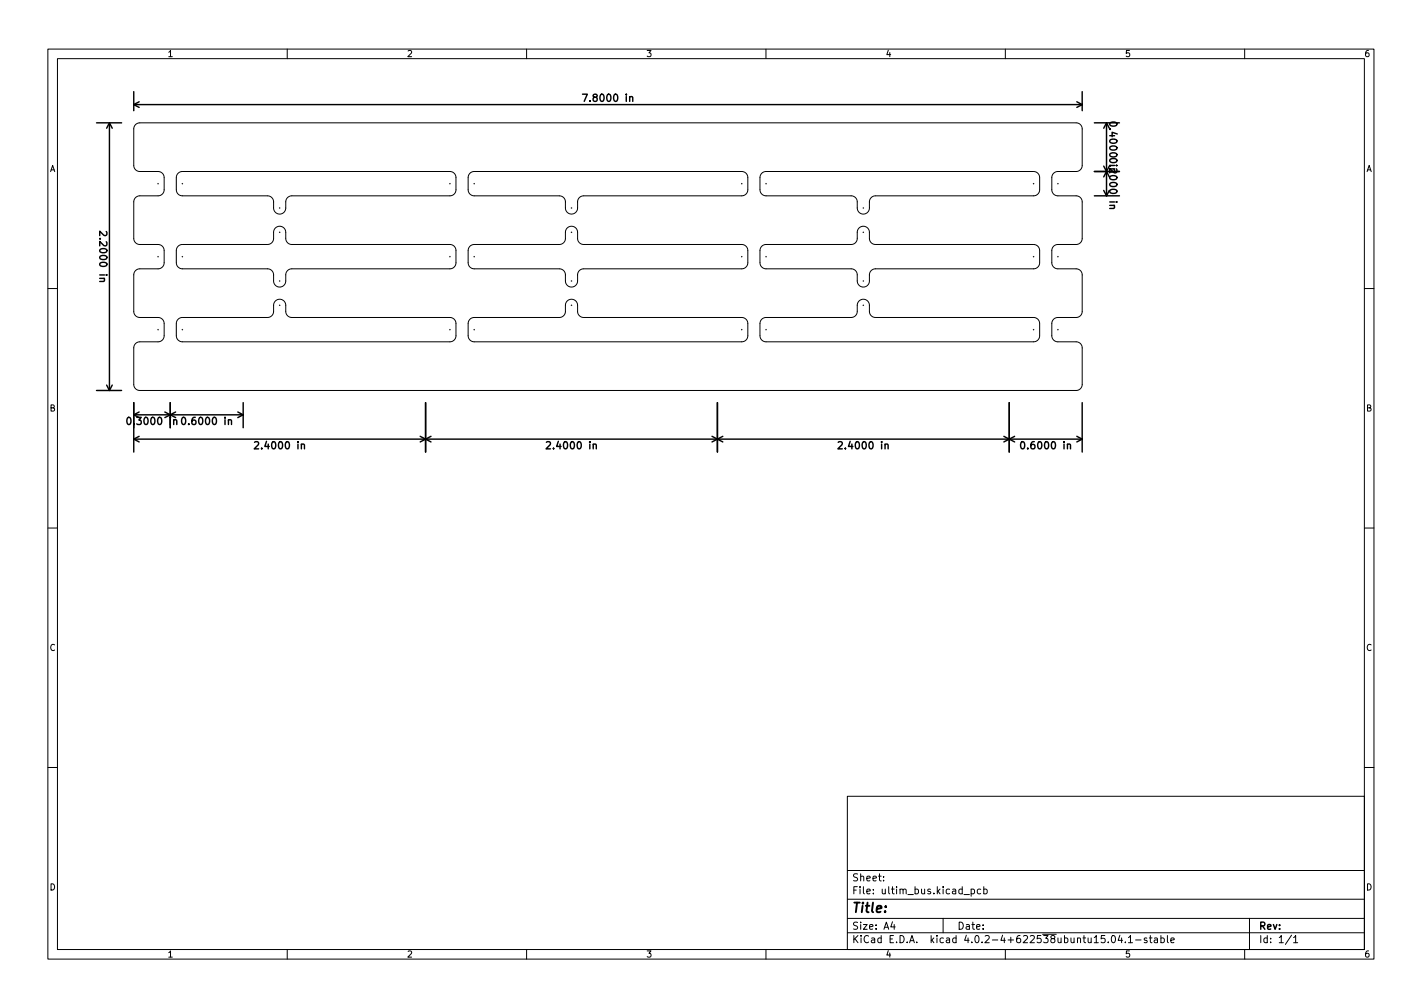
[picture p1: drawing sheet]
<svg xmlns="http://www.w3.org/2000/svg" width="297mm" height="210mm" viewBox="0 0 297 210" stroke-linecap="round" stroke-linejoin="round" font-family="sans-serif">
<defs><g id="words">
<text font-size="2.8" x="178" y="190.6">Title:</text>
<g font-size="2.1">
<text x="122.6" y="21.2">7.8000 in</text>
<text x="231.7" y="26.3" transform="rotate(90 231.7 26.3)">0.4000 in</text>
<text x="231.7" y="33.9" transform="rotate(90 231.7 33.9)">0.2000 in</text>
<text x="20.8" y="49.2" transform="rotate(90 20.8 49.2)">2.2000 in</text>
<text x="27.3" y="88.7">0.3000 in</text>
<text x="38.8" y="88.7">0.6000 in</text>
<text x="54" y="93.8">2.4000 in</text>
<text x="115" y="93.8">2.4000 in</text>
<text x="175.9" y="93.8">2.4000 in</text>
<text x="214" y="93.8">0.6000 in</text>
<text x="178" y="184">Sheet:</text>
<text x="178" y="186.7">File: ultim_bus.kicad_pcb</text>
<text x="178" y="196.9">KiCad E.D.A. kicad 4.0.2-4+622538ubuntu15.04.1-stable</text>
<text x="178" y="194.1">Size: A4</text>
<text x="200" y="194.1">Date:</text>
<text x="263" y="194.1">Rev:</text>
<text x="263" y="196.9">Id: 1/1</text>
</g>
<g font-size="1.8">
<text x="35" y="11.9">1</text>
<text x="85" y="11.9">2</text>
<text x="135" y="11.9">3</text>
<text x="185" y="11.9">4</text>
<text x="235" y="11.9">5</text>
<text x="285" y="11.9">6</text>
<text x="10.3" y="35.9">A</text>
<text x="285.3" y="35.9">A</text>
<text x="10.3" y="85.9">B</text>
<text x="285.3" y="85.9">B</text>
<text x="10.3" y="135.9">C</text>
<text x="285.3" y="135.9">C</text>
<text x="10.3" y="185.9">D</text>
<text x="285.3" y="185.9">D</text>
<text x="35" y="199.9">1</text>
<text x="85" y="199.9">2</text>
<text x="135" y="199.9">3</text>
<text x="185" y="199.9">4</text>
<text x="235" y="199.9">5</text>
<text x="285" y="199.9">6</text>
</g>
</g></defs>
<g fill="none" stroke="#000" stroke-width=".21">
<path d="M10 10.2h277v190.1h-277zM12 12.2h273v186.1h-273zM60 10.2v2M110 10.2v2M160 10.2v2M210 10.2v2M260 10.2v2M28.3 26l.9-.4h195.6a1.27 1.27 0 0 1 1.3 1.3v7.7a1.27 1.27 0 0 1-1.3 1.2h-3.9a1.27 1.27 0 0 0-1.2 1.3v2.6a1.27 1.27 0 0 0 1.3 1.2h3.9a1.27 1.27 0 0 1 1.2 1.3v7.7a1.27 1.27 0 0 1-1.3 1.1l-3.9 .1a1.27 1.27 0 0 0-1.2 1.2v2.7a1.27 1.27 0 0 0 1.3 1.1h3.9a1.27 1.27 0 0 1 1.2 1.3v7.7a1.27 1.27 0 0 1-1.3 1.2h-3.9a1.27 1.27 0 0 0-1.2 1.3v2.6a1.27 1.27 0 0 0 1.3 1.2h3.9a1.27 1.27 0 0 1 1.2 1.2v7.8a1.27 1.27 0 0 1-1.3 1.1h-195.7a1.27 1.27 0 0 1-1.2-1.2v-7.8a1.27 1.27 0 0 1 1.3-1.1h3.9a1.27 1.27 0 0 0 1.2-1.3v-2.7a1.27 1.27 0 0 0-1.3-1.1h-3.9a1.27 1.27 0 0 1-1.2-1.3v-7.7a1.27 1.27 0 0 1 1.3-1.2h3.9a1.27 1.27 0 0 0 1.2-1.2v-2.7a1.27 1.27 0 0 0-1.3-1.2h-3.9a1.27 1.27 0 0 1-1.2-1.2v-7.8a1.27 1.27 0 0 1 1.3-1.1h3.9a1.27 1.27 0 0 0 1.2-1.3v-2.6a1.27 1.27 0 0 0-1.3-1.2h-3.9a1.27 1.27 0 0 1-1.2-1.3v-7.7zM37.2 36.2l.9-.4h55.9a1.27 1.27 0 0 1 1.2 1.3v2.5a1.27 1.27 0 0 1-1.2 1.3h-33a1.27 1.27 0 0 0-1.3 1.3v1.2a1.27 1.27 0 0 1-1.3 1.3 1.27 1.27 0 0 1-1.3-1.3v-1.2a1.27 1.27 0 0 0-1.2-1.3h-17.8a1.27 1.27 0 0 1-1.3-1.3v-2.6zM98.2 36.2l.9-.4h55.8a1.27 1.27 0 0 1 1.3 1.3v2.5a1.27 1.27 0 0 1-1.3 1.3h-33a1.27 1.27 0 0 0-1.3 1.3v1.2a1.27 1.27 0 0 1-1.2 1.3 1.27 1.27 0 0 1-1.3-1.3v-1.2a1.27 1.27 0 0 0-1.3-1.3h-17.7a1.27 1.27 0 0 1-1.3-1.3v-2.6zM159.1 36.2l.9-.4h55.9a1.27 1.27 0 0 1 1.3 1.3v2.5a1.27 1.27 0 0 1-1.3 1.3h-33a1.27 1.27 0 0 0-1.3 1.3v1.2a1.27 1.27 0 0 1-1.3 1.3 1.27 1.27 0 0 1-1.2-1.3v-1.2a1.27 1.27 0 0 0-1.3-1.3h-17.8a1.27 1.27 0 0 1-1.3-1.3l.1-2.6zM37.2 51.4l.9-.4h17.8a1.27 1.27 0 0 0 1.2-1.2v-1.3a1.27 1.27 0 0 1 1.3-1.3 1.27 1.27 0 0 1 1.3 1.3v1.3a1.27 1.27 0 0 0 1.3 1.2h33a1.27 1.27 0 0 1 1.2 1.3v2.6a1.27 1.27 0 0 1-1.2 1.2h-33a1.27 1.27 0 0 0-1.3 1.3v1.3a1.27 1.27 0 0 1-1.3 1.2 1.27 1.27 0 0 1-1.3-1.2v-1.3a1.27 1.27 0 0 0-1.2-1.3h-17.8a1.27 1.27 0 0 1-1.3-1.2v-2.7z"/>
<path d="M98.2 51.4l.9-.4h17.7a1.27 1.27 0 0 0 1.3-1.2v-1.3a1.27 1.27 0 0 1 1.3-1.3 1.27 1.27 0 0 1 1.2 1.3v1.3a1.27 1.27 0 0 0 1.3 1.2h33a1.27 1.27 0 0 1 1.3 1.3v2.6a1.27 1.27 0 0 1-1.3 1.2h-33a1.27 1.27 0 0 0-1.3 1.3v1.3a1.27 1.27 0 0 1-1.2 1.2 1.27 1.27 0 0 1-1.3-1.2v-1.3a1.27 1.27 0 0 0-1.3-1.3h-17.7a1.27 1.27 0 0 1-1.3-1.2v-2.7zM159.1 51.4l.9-.4h17.8a1.27 1.27 0 0 0 1.3-1.2v-1.3a1.27 1.27 0 0 1 1.2-1.3 1.27 1.27 0 0 1 1.3 1.3v1.3a1.27 1.27 0 0 0 1.3 1.2h33a1.27 1.27 0 0 1 1.3 1.3v2.6a1.27 1.27 0 0 1-1.3 1.2h-33a1.27 1.27 0 0 0-1.3 1.3v1.3a1.27 1.27 0 0 1-1.3 1.2 1.27 1.27 0 0 1-1.2-1.2v-1.3a1.27 1.27 0 0 0-1.3-1.3h-17.8a1.27 1.27 0 0 1-1.3-1.2l.1-2.7zM10 60.2h2M37.2 66.7l.9-.4h17.8a1.27 1.27 0 0 0 1.2-1.3v-1.3a1.27 1.27 0 0 1 1.3-1.2 1.27 1.27 0 0 1 1.3 1.2v1.3a1.27 1.27 0 0 0 1.3 1.3h33a1.27 1.27 0 0 1 1.2 1.3v2.5a1.27 1.27 0 0 1-1.2 1.3h-55.9a1.27 1.27 0 0 1-1.3-1.3v-2.7zM98.2 66.7l.9-.4h17.7a1.27 1.27 0 0 0 1.3-1.3v-1.3a1.27 1.27 0 0 1 1.3-1.2 1.27 1.27 0 0 1 1.2 1.2v1.3a1.27 1.27 0 0 0 1.3 1.3h33a1.27 1.27 0 0 1 1.3 1.3v2.5a1.27 1.27 0 0 1-1.3 1.3h-55.8a1.27 1.27 0 0 1-1.3-1.3v-2.7zM159.1 66.7l.9-.4h17.8a1.27 1.27 0 0 0 1.3-1.3v-1.3a1.27 1.27 0 0 1 1.2-1.2 1.27 1.27 0 0 1 1.3 1.2v1.3a1.27 1.27 0 0 0 1.3 1.3h33a1.27 1.27 0 0 1 1.3 1.3v2.5a1.27 1.27 0 0 1-1.3 1.3h-55.9a1.27 1.27 0 0 1-1.3-1.3l.1-2.7zM285 60.2h2M10 110.2h2M285 110.2h2M10 160.2h2M177 166.3h108v32h-108zM285 160.2h2"/>
<path d="M60 198.3v2M110 198.3v2M160 198.3v2M177 194.8h108M177 191.8h108M177 187.8h108M177 181.8h108M184.6 183.8v.1M184.6 183v.1M186.4 192.5l-.3 1h.9M186.8 193v1M197 191.8v3"/>
<path d="M201.4 186.8h1.1M202.9 185.7l.4-.1 .3 .3-.2 .7h-.5M202.9 185.6v1.5M204.9 185.7l-.5-.1-.3 .3 .2 .7h.6M205.5 185.7l.4-.1 .3 .3-.1 .7h-.6M205.5 185.1v1.5M210 198.3v2M232.3 195.5l.2-.2a.8 .8 0 0 1 .5 .8 .8 .8 0 0 1-.5 .7l-.2-.1-.2-.4zM233.9 195.3l-.3 1h.9M234.3 195.8v1M235.1 196.7v.1M235.7 195.8l.4-.5v1.5"/>
<path d="M235.7 196.8h.9M237.2 196.3h1.2M239.6 195.9l-.4-.1-.2 .2 .1 .3 .5 .1v.4h-.6M240.1 195.8h.5M240.3 195.3v1.3l.3 .2M241.1 195.9h.6l.1 .9M241.8 196.2l-.5 .1-.2 .2 .2 .3h.5M242.5 195.9l.4-.1 .3 .3-.1 .7h-.6M242.5 195.3v1.5M243.9 195.3v1.3l.2 .2M244.6 196.3l.7-.1-.1-.3-.4-.1-.2 .2v.8h.6M260 198.3v2"/>
<path d="M261 191.8v6.5M269.8 195.3l-1.3 1.9M270.2 195.8l.4-.5v1.5M270.2 196.8h.9"/>
<circle cx="33" cy="38.3" r=".05"/>
<circle cx="38.1" cy="38.3" r=".05"/>
<circle cx="94" cy="38.3" r=".05"/>
<circle cx="99.1" cy="38.3" r=".05"/>
<circle cx="154.9" cy="38.3" r=".05"/>
<circle cx="160" cy="38.3" r=".05"/>
<circle cx="215.9" cy="38.3" r=".05"/>
<circle cx="221" cy="38.3" r=".05"/>
<circle cx="33" cy="53.6" r=".05"/>
<circle cx="38.1" cy="53.6" r=".05"/>
<circle cx="58.4" cy="48.5" r=".05"/>
<circle cx="58.4" cy="43.4" r=".05"/>
<circle cx="58.4" cy="58.7" r=".05"/>
<circle cx="94" cy="53.6" r=".05"/>
<circle cx="99.1" cy="53.6" r=".05"/>
<circle cx="119.4" cy="48.5" r=".05"/>
<circle cx="119.4" cy="58.7" r=".05"/>
<circle cx="119.4" cy="43.4" r=".05"/>
<circle cx="154.9" cy="53.6" r=".05"/>
<circle cx="160" cy="53.6" r=".05"/>
<circle cx="180.3" cy="48.5" r=".05"/>
<circle cx="180.3" cy="43.4" r=".05"/>
<circle cx="180.3" cy="58.7" r=".05"/>
<circle cx="215.9" cy="53.6" r=".05"/>
<circle cx="221" cy="53.6" r=".05"/>
<circle cx="33" cy="68.8" r=".05"/>
<circle cx="38.1" cy="68.8" r=".05"/>
<circle cx="58.4" cy="63.7" r=".05"/>
<circle cx="94" cy="68.8" r=".05"/>
<circle cx="99.1" cy="68.8" r=".05"/>
<circle cx="119.4" cy="63.7" r=".05"/>
<circle cx="154.9" cy="68.8" r=".05"/>
<circle cx="160" cy="68.8" r=".05"/>
<circle cx="180.3" cy="63.7" r=".05"/>
<circle cx="215.9" cy="68.8" r=".05"/>
<circle cx="221" cy="68.8" r=".05"/>
</g>
<g fill="none" stroke="#000" stroke-width=".3">
<path d="M27.9 19.1v4M121.7 19.7h1l-.7 1.5M226.1 19.1v4M20.2 25.6h5.2M22.9 25.6v55.9M22.9 25.6l-.6 1.2M22.9 25.6l.5 1.2M27.9 21.8h198.2M27.9 21.8l1.2 .6M29.1 21.3l-1.2 .5M131.5 20.3l.3-.1h.3l.1 1M224.9 21.3l1.2 .5"/>
<path d="M226.1 21.8l-1.2 .6M228.6 35.8h5.2M228.6 25.6h5.2M230.6 34.7l.5 1.1-.5 1.1M231.1 25.6v15.3l-.5-1.1M231.1 25.6l-.5 1.2M231.1 25.6l.6 1.2M231.9 25.7a.89 .89 0 0 1 1.4 .3 .85 .85 0 0 1-1.5-.2zM21.7 58.1l.1 .2v.4l-1 .1M22.2 48.3l.1 .6-.4 .3-1.1-.9v.9M228.6 40.9h5.2M232.7 42.9l.1 .2-.1 .4h-.9"/>
<path d="M20.2 81.5h5.2M22.3 80.4l.6 1.1M23.4 80.4l-.5 1.1M26.7 87.2l.2-.1a.8 .8 0 0 1 .5 .8 .8 .8 0 0 1-.5 .7 1 1 0 0 1-.2-1.4zM27.9 91.7h198.2M27.9 84.1v10.3M27.9 91.7l1.2 .6M29.1 91.1l-1.2 .6M29.1 86l-1.2 .6h22.9M34.4 86l1.2 .6 1.1-.6M35.6 84.1v5.2M36.3 87.8l.2-.2 .4 .1v.9"/>
<path d="M38.1 87.2l.2-.1a.8 .8 0 0 1 .5 .8 .8 .8 0 0 1-.5 .7 1 1 0 0 1-.2-1.4zM47.7 87.8l.2-.2 .4 .1 .1 .9M49.7 86l1.1 .6M50.8 84.1v5.2M50.8 86.6l-1.1 .6M53.2 92.4l.5-.2 .3 .4-.9 1.1h.9M63 92.9l.2-.2 .3 .1 .1 .9M87.8 91.1l2.2 1.2M88.9 84.1v10.3M90 91.1l-2.2 1.2M114.1 92.4l.6-.2 .3 .4-.9 1.1h.9M123.9 92.9l.2-.2 .4 .1 .1 .9"/>
<path d="M148.7 91.1l2.3 1.2M149.9 84.1v10.3M151 91.1l-2.3 1.2M175.1 92.4l.6-.2 .2 .4-.9 1.1h.9M184.9 92.9l.2-.2 .3 .1 .1 .9M209.7 91.1l2.2 1.2M210.8 84.1v10.3M211.9 91.1l-2.2 1.2M213.3 92.4l.2-.2a.8 .8 0 0 1 .6 .8 .8 .8 0 0 1-.6 .7l-.2-.1-.1-.5zM223 92.9l.2-.2 .3 .1 .1 .9M224.9 91.1l1.2 .6M226.1 84.1v10.3"/>
<path d="M226.1 91.7l-1.2 .6"/>
</g>
<use href="#words"/>
</svg>
